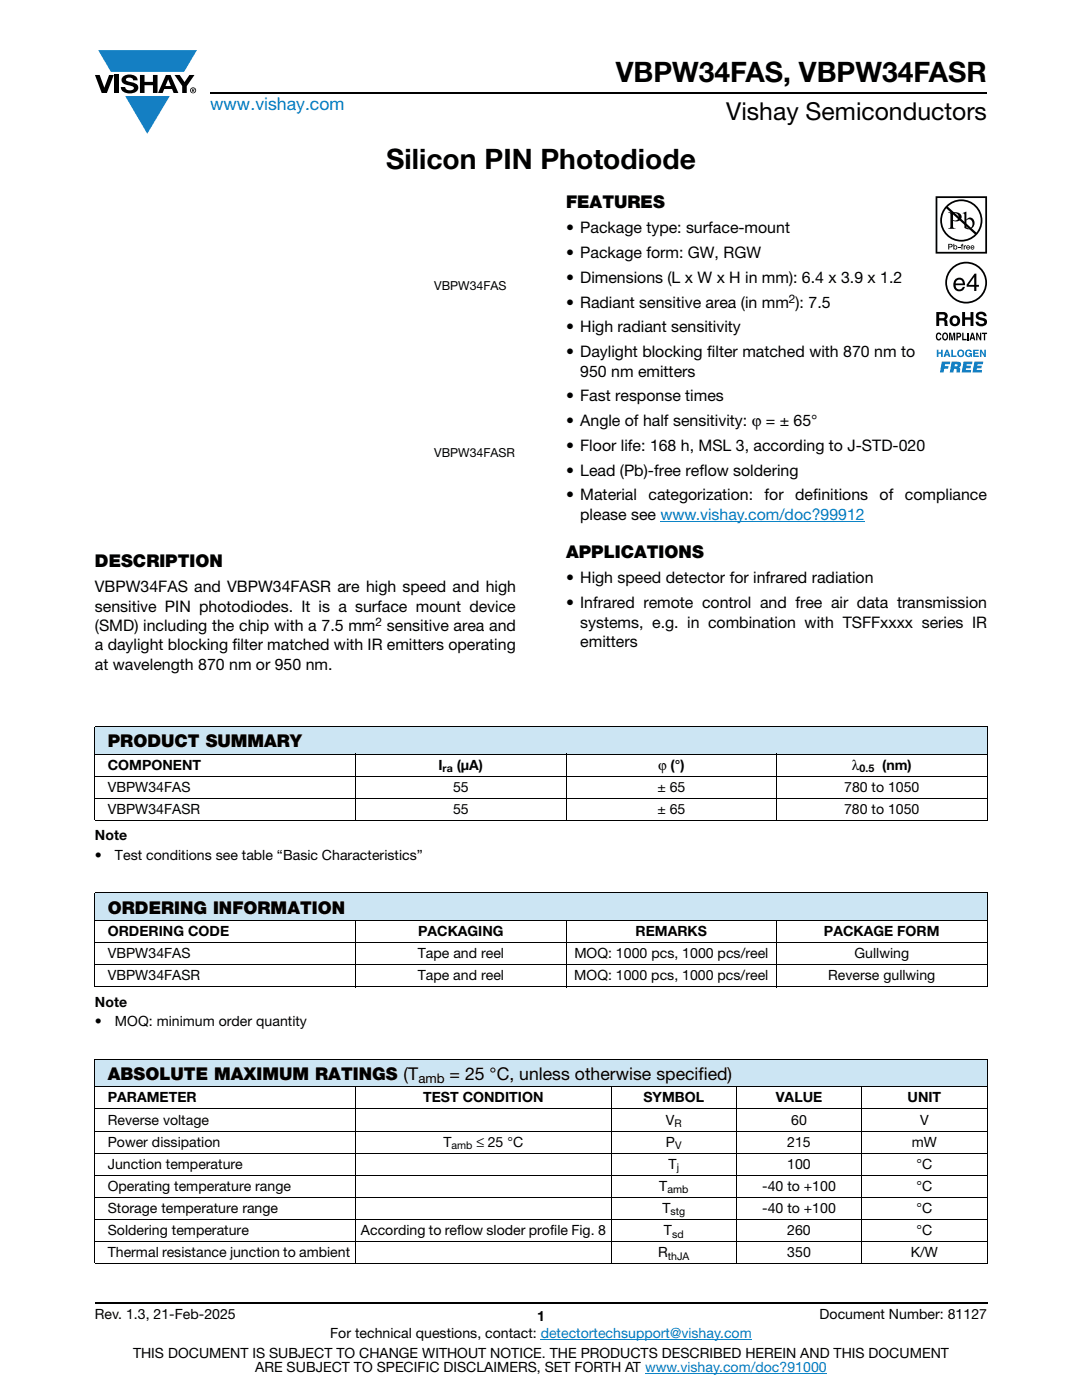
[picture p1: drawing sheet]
<svg xmlns="http://www.w3.org/2000/svg" width="216mm" height="279mm" viewBox="0 0 216 279" stroke-linecap="round" stroke-linejoin="round" font-family="sans-serif">
<defs><g id="words">
<g font-size="5.6">
<text x="122.9" y="16.4">VBPW34FAS, VBPW34FASR</text>
<text x="77" y="33.8">Silicon PIN Photodiode</text>
</g>
<text font-size="4.9" x="144.9" y="24">Vishay Semiconductors</text>
<text font-size="3.5" fill="#007ec4" x="42" y="21.9">www.vishay.com</text>
<g font-size="3.5">
<text x="112.9" y="41.5">FEATURES</text>
<text x="18.9" y="113.1">DESCRIPTION</text>
<text x="112.9" y="111.4">APPLICATIONS</text>
<text x="21.5" y="149.1">PRODUCT SUMMARY</text>
<text x="21.5" y="182.3">ORDERING INFORMATION</text>
<text x="21.5" y="215.5">ABSOLUTE MAXIMUM RATINGS (T</text>
<text x="89.7" y="215.5">= 25 °C, unless otherwise specified)</text>
</g>
<g font-size="3.2">
<text x="112.9" y="46.6">• Package type: surface-mount</text>
<text x="112.9" y="51.5">• Package form: GW, RGW</text>
<text x="112.9" y="56.5">• Dimensions (L x W x H in mm): 6.4 x 3.9 x 1.2</text>
<text x="112.9" y="61.4">• Radiant sensitive area (in mm ): 7.5</text>
<text x="112.9" y="66.3">• High radiant sensitivity</text>
<text x="112.9" y="71.3">• Daylight blocking filter matched with 870 nm to</text>
<text x="115.8" y="75.2">950 nm emitters</text>
<text x="112.9" y="80.1">• Fast response times</text>
<text x="112.9" y="85">• Angle of half sensitivity: ϕ = ± 65°</text>
<text x="112.9" y="90">• Floor life: 168 h, MSL 3, according to J-STD-020</text>
<text x="112.9" y="94.9">• Lead (Pb)-free reflow soldering</text>
<text x="112.9" y="99.8">• Material</text>
<text x="129.4" y="99.8">categorization:</text>
<text x="152.6" y="99.8">for</text>
<text x="158.7" y="99.8">definitions</text>
<text x="175.5" y="99.8">of</text>
<text x="180.6" y="99.8">compliance</text>
<text x="115.8" y="103.7">please see www.vishay.com/doc?99912</text>
<text x="18.9" y="118.2">VBPW34FAS and VBPW34FASR are high speed and high</text>
<text x="112.9" y="116.4">• High speed detector for infrared radiation</text>
<text x="18.9" y="122">sensitive PIN photodiodes. It is a surface mount device</text>
<text x="18.9" y="125.9">(SMD) including the chip with a 7.5 mm</text>
<text x="77.2" y="125.9">sensitive area and</text>
<text x="112.9" y="121.4">• Infrared remote control and free air data transmission</text>
<text x="115.8" y="125.2">systems, e.g. in combination with TSFFxxxx series IR</text>
<text x="18.9" y="129.8">a daylight blocking filter matched with IR emitters operating</text>
<text x="115.8" y="129.1">emitters</text>
<text x="18.9" y="133.7">at wavelength 870 nm or 950 nm.</text>
</g>
<g font-size="2.8">
<text x="21.5" y="153.6">COMPONENT</text>
<text x="87.5" y="153.6">I</text>
<text x="91.1" y="153.6">(μA)</text>
<text x="131.3" y="153.6">ϕ (°)</text>
<text x="170" y="153.6">λ</text>
<text x="176" y="153.6">(nm)</text>
<text x="21.5" y="158">VBPW34FAS</text>
<text x="90.4" y="158">55</text>
<text x="131.2" y="158">± 65</text>
<text x="168.4" y="158">780 to 1050</text>
<text x="18.9" y="167.7">Note</text>
<text x="21.5" y="162.4">VBPW34FASR</text>
<text x="90.4" y="162.4">55</text>
<text x="131.2" y="162.4">± 65</text>
<text x="168.4" y="162.4">780 to 1050</text>
<text x="18.9" y="171.6">•</text>
<text x="22.9" y="171.6">Test conditions see table “Basic Characteristics”</text>
<text x="21.5" y="186.8">ORDERING CODE</text>
<text x="21.5" y="191.2">VBPW34FAS</text>
<text x="83.4" y="191.2">Tape and reel</text>
<text x="83.4" y="186.8">PACKAGING</text>
<text x="114.6" y="191.2">MOQ: 1000 pcs, 1000 pcs/reel</text>
<text x="126.8" y="186.8">REMARKS</text>
<text x="164.4" y="186.8">PACKAGE FORM</text>
<text x="170.5" y="191.2">Gullwing</text>
<text x="21.5" y="195.6">VBPW34FASR</text>
<text x="83.4" y="195.6">Tape and reel</text>
<text x="114.6" y="195.6">MOQ: 1000 pcs, 1000 pcs/reel</text>
<text x="165.2" y="195.6">Reverse gullwing</text>
<text x="18.9" y="200.9">Note</text>
<text x="18.9" y="204.8">•</text>
<text x="22.9" y="204.8">MOQ: minimum order quantity</text>
<text x="21.5" y="220">PARAMETER</text>
<text x="84.4" y="220">TEST CONDITION</text>
<text x="128.4" y="220">SYMBOL</text>
<text x="154.8" y="220">VALUE</text>
<text x="181.1" y="220">UNIT</text>
<text x="21.5" y="224.4">Reverse voltage</text>
<text x="132.9" y="224.4">V</text>
<text x="157.9" y="224.4">60</text>
<text x="183.6" y="224.4">V</text>
<text x="21.5" y="228.8">Power dissipation</text>
<text x="21.5" y="233.2">Junction temperature</text>
<text x="88.5" y="228.8">T</text>
<text x="95.1" y="228.8">≤ 25 °C</text>
<text x="132.9" y="228.8">P</text>
<text x="133.4" y="233.2">T</text>
<text x="157.1" y="228.8">215</text>
<text x="157.1" y="233.2">100</text>
<text x="181.9" y="228.8">mW</text>
<text x="182.9" y="233.2">°C</text>
<text x="21.5" y="237.7">Operating temperature range</text>
<text x="131.6" y="237.7">T</text>
<text x="152.1" y="237.7">-40 to +100</text>
<text x="182.9" y="237.7">°C</text>
<text x="21.5" y="242.1">Storage temperature range</text>
<text x="132.2" y="242.1">T</text>
<text x="152.1" y="242.1">-40 to +100</text>
<text x="182.9" y="242.1">°C</text>
<text x="21.5" y="246.5">Soldering temperature</text>
<text x="21.5" y="250.9">Thermal resistance junction to ambient</text>
<text x="72" y="246.5">According to reflow sloder profile Fig. 8</text>
<text x="131.3" y="250.9">R</text>
<text x="132.5" y="246.5">T</text>
<text x="157.1" y="246.5">260</text>
<text x="157.1" y="250.9">350</text>
<text x="181.7" y="250.9">K/W</text>
<text x="182.9" y="246.5">°C</text>
<text x="18.9" y="263.3">Rev. 1.3, 21-Feb-2025</text>
<text x="107.2" y="263.6">1</text>
<text x="163.6" y="263.3">Document Number: 81127</text>
<text x="65.9" y="267.1">For technical questions, contact: detectortechsupport@vishay.com</text>
<text x="26.5" y="271">THIS DOCUMENT IS SUBJECT TO CHANGE WITHOUT NOTICE. THE PRODUCTS DESCRIBED HEREIN AND THIS DOCUMENT</text>
<text x="50.9" y="273.8">ARE SUBJECT TO SPECIFIC DISCLAIMERS, SET FORTH AT www.vishay.com/doc?91000</text>
</g>
<text font-size="2.6" x="83.5" y="216.2">amb</text>
<g font-size="2.5">
<text x="86.6" y="57.8">VBPW34FAS</text>
<text x="86.6" y="91.2">VBPW34FASR</text>
</g>
<g font-size="2.4">
<text x="157.4" y="60.5">2</text>
<text x="75" y="125">2</text>
</g>
<g font-size="2.1">
<text x="88.3" y="154.1">ra</text>
<text x="171.5" y="154.1">0.5</text>
<text x="134.6" y="224.9">R</text>
<text x="90.1" y="229.3">amb</text>
<text x="134.7" y="229.3">V</text>
<text x="135" y="233.7">j</text>
<text x="133.2" y="238.2">amb</text>
<text x="133.8" y="242.6">stg</text>
<text x="133.3" y="251.4">thJA</text>
<text x="134.1" y="247">sd</text>
</g>
</g></defs>
<g fill="#147fc3">
<path d="M19.6 10h19.7l-2.6 4.3h-1.1h-13.5z"/>
<path d="M25 19.2h8.9l-4.5 7.5z"/>
</g>
<g fill="#000">
<path d="M18.9 15h1l.9 2.5 1-2.5h.9l-1.4 3.6h-1zM22.9 15h.9v3.6h-.9zM24.6 15.3a2.1 2.1 0 0 1 2.8 .3l.1 .4h-.9a.79 .79 0 0 0-.7-.5 .79 .79 0 0 0-.8 .4l.3 .3 1 .2a1.08 1.08 0 0 1 1.2 1 1.08 1.08 0 0 1-1.1 1.2 1.73 1.73 0 0 1-2.4-1.2h.9a.96 .96 0 0 0 .8 .6 .96 .96 0 0 0 .9-.4 1.31 1.31 0 0 0-1.2-.6 1.03 1.03 0 0 1-1.1-.6 1.03 1.03 0 0 1 .2-1.1zM27.9 15h.9v1.3h1.7v-1.3h.9v3.6h-.9v-1.6h-1.7v1.6h-.9zM34.8 15h1.1l.9 1.4 1-1.4h1l-1.5 2.2v1.4h-.9v-1.4z"/>
<path d="M33.6 15.9l.5 1.3h-1.1zM33.1 15l-1.6 3.6h1l.3-.8h1.5l.3 .8h1l-1.6-3.6z"/>
<path d="M38.4 17.8h.2v.2h-.2zM38.3 17.7v.7h.1v-.3l.4 .3-.2-.3 .2-.2-.1-.2z"/>
<path d="M38.1 18a.46 .46 0 0 1 .9 0 .46 .46 0 0 1-.9 0zM37.9 18a.6 .6 0 0 0 1.2 0 .6 .6 0 0 0-1.2 0z"/>
</g>
<path d="M42 18.6h155M18.9 260h178.1" fill="none" stroke="#000" stroke-width=".36"/>
<path d="M131.8 104h40.8M107.9 267.3h42.1M128.7 274h36.3" fill="none" stroke="#007ec4" stroke-width=".2"/>
<g fill="#0160ae">
<path d="M186.9 69.8h.3v.5h.6v-.5h.3v1.4h-.3v-.6h-.6v.6h-.3z"/>
<path d="M189.8 69.8h.3v1.2h.8v.2h-1.1z"/>
<path d="M192.7 70a.68 .68 0 0 1 1.2 .2l-.8-.1a.55 .55 0 0 0-.2 .5 .55 .55 0 0 0 .4 .4l.4-.3h-.4v-.2h.6v.7h-.2v-.1a.71 .71 0 0 1-1-.1 .71 .71 0 0 1 0-1z"/>
<path d="M194.2 69.8h1.1v.3h-.8v.3h.7v.2h-.7v.4h.8v.2h-1.1z"/>
<path d="M195.5 69.8h.3l.6 1v-1h.3v1.4h-.3l-.6-1v1h-.3z"/>
<path d="M187.9 72.2h1.7l-.1 .5h-.9l-.1 .4h.8l-.1 .5h-.8l-.1 .7h-.7z"/>
<path d="M192.3 72.2h1.7l-.1 .5h-1l-.1 .3h.9l-.1 .5h-.8l-.1 .3h1.1l-.1 .5h-1.8z"/>
<path d="M194.4 72.2h1.8l-.1 .5h-1l-.1 .3h.9l-.1 .5h-.9v.3h1.1l-.1 .5h-1.8z"/>
<path d="M189 70.1l-.2 .6h.3zM188.8 69.8h.3l.6 1.4h-.4l-.1-.3h-.5l-.1 .3h-.3z"/>
<path d="M191.2 70.5a.5 .5 0 0 0 1 0 .5 .5 0 0 0-1 0zM190.9 70.5a.75 .75 0 0 1 1.5 0 .75 .75 0 0 1-1.5 0z"/>
<path d="M190.5 72.7l-.1 .4 .6-.1v-.3zM189.9 72.2l1.7 .1a.63 .63 0 0 1-.3 1l.3 .3v.7h-.7v-.6l-.3-.1h-.2l-.2 .7h-.7z"/>
</g>
<g fill="#000">
<path d="M191.2 49.3h.4v.1h-.4zM191.9 48.7h.3l-.2 .2 .2 .1v.1h-.2v.7h-.1v-.7h-.2zM192.3 49h.2v.1l.3-.1v.1l-.3 .1v.6h-.2zM186.9 66.6l.4-.2h.3l.2 .5-.6-.2a.66 .66 0 0 0 .1 1l.3-.3h.2a.54 .54 0 0 1-.4 .6 .54 .54 0 0 1-.6-.5zM189.4 66.4h.4l.2 1.2 .2-1.2h.4v1.5h-.3v-1.3l-.2 1.3h-.2l-.3-1.3v1.3h-.2zM192 66.4h.3v1.2h.6v.3h-.9zM192 62.3h.6v1h1.1v-1h.5v2.8h-.5v-1.3h-1.1v1.3h-.6zM193 66.4h.3v1.5h-.3zM195 62.4a1.15 1.15 0 0 1 1.9 .7h-.6v-.2a.68 .68 0 0 0-1-.1v.4l.2 .1a1.29 1.29 0 0 1 1.5 .9 1.17 1.17 0 0 1-1.2 .9 1.17 1.17 0 0 1-1.1-.9h.5l.1 .2a.67 .67 0 0 0 1.1-.1l-.3-.3-.5-.1a.82 .82 0 0 1-.9-.5 .82 .82 0 0 1 .3-1zM194.8 66.4h.3l.5 1.1v-1.1h.2v1.5h-.3l-.5-1.1v1.1h-.2zM195.9 66.4h1.1v.3h-.4v1.2h-.3v-1.2h-.4z"/>
<path d="M187 39.5h9.6v10.8h-9.6zM186.7 39.2v11.4h10.3v-11.4z"/>
<path d="M189 56.4a3.8 3.8 0 0 1 7.6 0 3.8 3.8 0 0 1-7.6 0zM188.6 56.4a4.2 4.2 0 0 0 8.4 0 4.2 4.2 0 0 0-8.4 0z"/>
<path d="M189.1 41.3a3.9 3.9 0 0 1 5.3-.2 3.9 3.9 0 0 1 .4 5.3zM188.8 41.6l5.7 5.2a3.9 3.9 0 0 1-5.3 .1 3.9 3.9 0 0 1-.4-5.3zM187.6 44a4.2 4.2 0 0 0 8.4 0 4.2 4.2 0 0 0-8.4 0z"/>
<path d="M189.4 48.8v.4h.4v-.3zM189.2 48.7h.7l.2 .3-.2 .3-.5 .1v.4h-.2z"/>
<path d="M190.2 42.6v1.3a.75 .75 0 0 0 1.1-.6 .75 .75 0 0 0-1.1-.7zM189.2 42.4a2.81 2.81 0 0 1 2.4 .3 .97 .97 0 0 1 0 1.2 .97 .97 0 0 1-1.2 .2h-.2v1.1v.2l.5 .3h-1.5l.3-.2 .1-.3v-2.3v-.3z"/>
<path d="M190.4 49.4a.26 .26 0 0 0 .5 0 .26 .26 0 0 0-.5 0zM190.2 48.7h.2v.4a.38 .38 0 0 1 .5 0 .38 .38 0 0 1 0 .6 .38 .38 0 0 1-.5 0l-.2 .1z"/>
<path d="M190.9 56l-.2 .6h1.4a.7 .7 0 0 0-.4-.7 .7 .7 0 0 0-.8 .1zM190.7 55.7a1.18 1.18 0 0 1 1.4-.1 1.18 1.18 0 0 1 .5 1.3h-1.9a.73 .73 0 0 0 .5 .8 .73 .73 0 0 0 .9-.4h.4a1.21 1.21 0 0 1-1.6 .8 1.21 1.21 0 0 1-.6-1.7z"/>
<path d="M192.8 44v1.3l.2 .2a.72 .72 0 0 0 .8-.1 .72 .72 0 0 0 .3-.7 .72 .72 0 0 0-.4-.8 .72 .72 0 0 0-.9 .1zM192.1 42.5l.7-.3v1.6a.89 .89 0 0 1 1.1-.3 .89 .89 0 0 1 .6 1 1.23 1.23 0 0 1-.7 1.2 1.23 1.23 0 0 1-1.4-.2v-2.7z"/>
<path d="M194.4 55.3l-1.1 1.6h1.1zM194.5 54.6h.3v2.3h.5v.3h-.5v.9h-.4v-.9h-1.5v-.4z"/>
<path d="M193 49.2v.1h.4l-.2-.2zM193 49h.4l.2 .4h-.6v.2l.5-.1a.42 .42 0 0 1-.6 .2 .42 .42 0 0 1 .1-.7z"/>
<path d="M193.9 49.2l-.1 .1h.5l-.3-.2zM193.8 49h.5l.1 .4h-.6l.1 .2 .5-.1a.42 .42 0 0 1-.6 .2 .42 .42 0 0 1 0-.7z"/>
<path d="M187.4 62.8v.7h.9a.39 .39 0 0 0 .1-.7zM186.8 62.3h1.4a.79 .79 0 0 1 .8 .4 .79 .79 0 0 1-.1 .9l-.2 .1a.98 .98 0 0 1 .4 1.2l.1 .2h-.7l-.2-1.1h-.9v1.1h-.6z"/>
<path d="M188.4 66.7a.64 .64 0 0 0 .2 1l.1-.1a.64 .64 0 0 0-.1-1zM188.2 66.5l.2-.1a.56 .56 0 0 1 .7 .3 .82 .82 0 0 1-.5 1.3l-.2-.1a.89 .89 0 0 1-.2-1.4z"/>
<path d="M190.3 63.5a.63 .63 0 0 0-.3 .7 .63 .63 0 0 0 .8 .4 .63 .63 0 0 0 .2-.8 .63 .63 0 0 0-.7-.3zM189.5 64a1.09 1.09 0 0 1 2.1 0 1.09 1.09 0 0 1-2.1 0z"/>
<path d="M191.1 66.7v.4l.4-.1v-.3zM190.8 66.4h.6a.5 .5 0 0 1 .4 .5 .5 .5 0 0 1-.4 .5h-.3v.5h-.3z"/>
<path d="M194 66.7l-.1 .6h.3zM193.9 66.4h.3l.4 1.5h-.3v-.3h-.5l-.1 .3h-.3z"/>
</g>
<path d="M18.9 145h178.1v5.5h-178.1z" fill="#cce5f3"/>
<g fill="#fff">
<path d="M18.9 150.5h52.1v4.4h-52.1z"/>
<path d="M71 150.5h41.9v4.4h-41.9z"/>
<path d="M112.9 150.5h42.1v4.4h-42.1z"/>
<path d="M155 150.5h42v4.4h-42z"/>
</g>
<path d="M18.9 178.2h178.1v5.5h-178.1z" fill="#cce5f3"/>
<g fill="#fff">
<path d="M18.9 183.7h52.1v4.4h-52.1z"/>
<path d="M71 183.7h41.9v4.4h-41.9z"/>
<path d="M112.9 183.7h42.1v4.4h-42.1z"/>
<path d="M155 183.7h42v4.4h-42z"/>
</g>
<path d="M18.9 211.4h178.1v5.5h-178.1z" fill="#cce5f3"/>
<g fill="#fff">
<path d="M18.9 216.9h52.1v4.4h-52.1z"/>
<path d="M71 216.9h50.9v4.4h-50.9z"/>
<path d="M121.9 216.9h25.1v4.4h-25.1z"/>
<path d="M147 216.9h25v4.4h-25z"/>
<path d="M172 216.9h25v4.4h-25z"/>
</g>
<g fill="none" stroke="#000" stroke-width=".2">
<path d="M18.9 145h178.1M18.9 150.5h178.1M18.9 154.9h178.1M18.9 159.3h178.1M18.9 145.1v18.5M71 150.4v13.4M112.9 150.4v13.4M155 150.4v13.4M197 145.1v18.5M18.9 163.7h178.1M18.9 178.2h178.1M18.9 178.3v18.5"/>
<path d="M197 178.3v18.5M18.9 183.7h178.1M18.9 188.1h178.1M18.9 192.5h178.1M18.9 196.9h178.1M71 183.6v13.4M112.9 183.6v13.4M155 183.6v13.4M18.9 211.4h178.1M18.9 216.9h178.1M18.9 211.5v40.6M71 216.8v35.5"/>
<path d="M121.9 216.8v35.5M147 216.8v35.5M172 216.8v35.5M197 211.5v40.6M18.9 221.3h178.1M18.9 225.7h178.1M18.9 230.1h178.1M18.9 234.5h178.1M18.9 239h178.1M18.9 243.4h178.1M18.9 247.8h178.1M18.9 252.2h178.1"/>
</g>
<use href="#words"/>
</svg>
